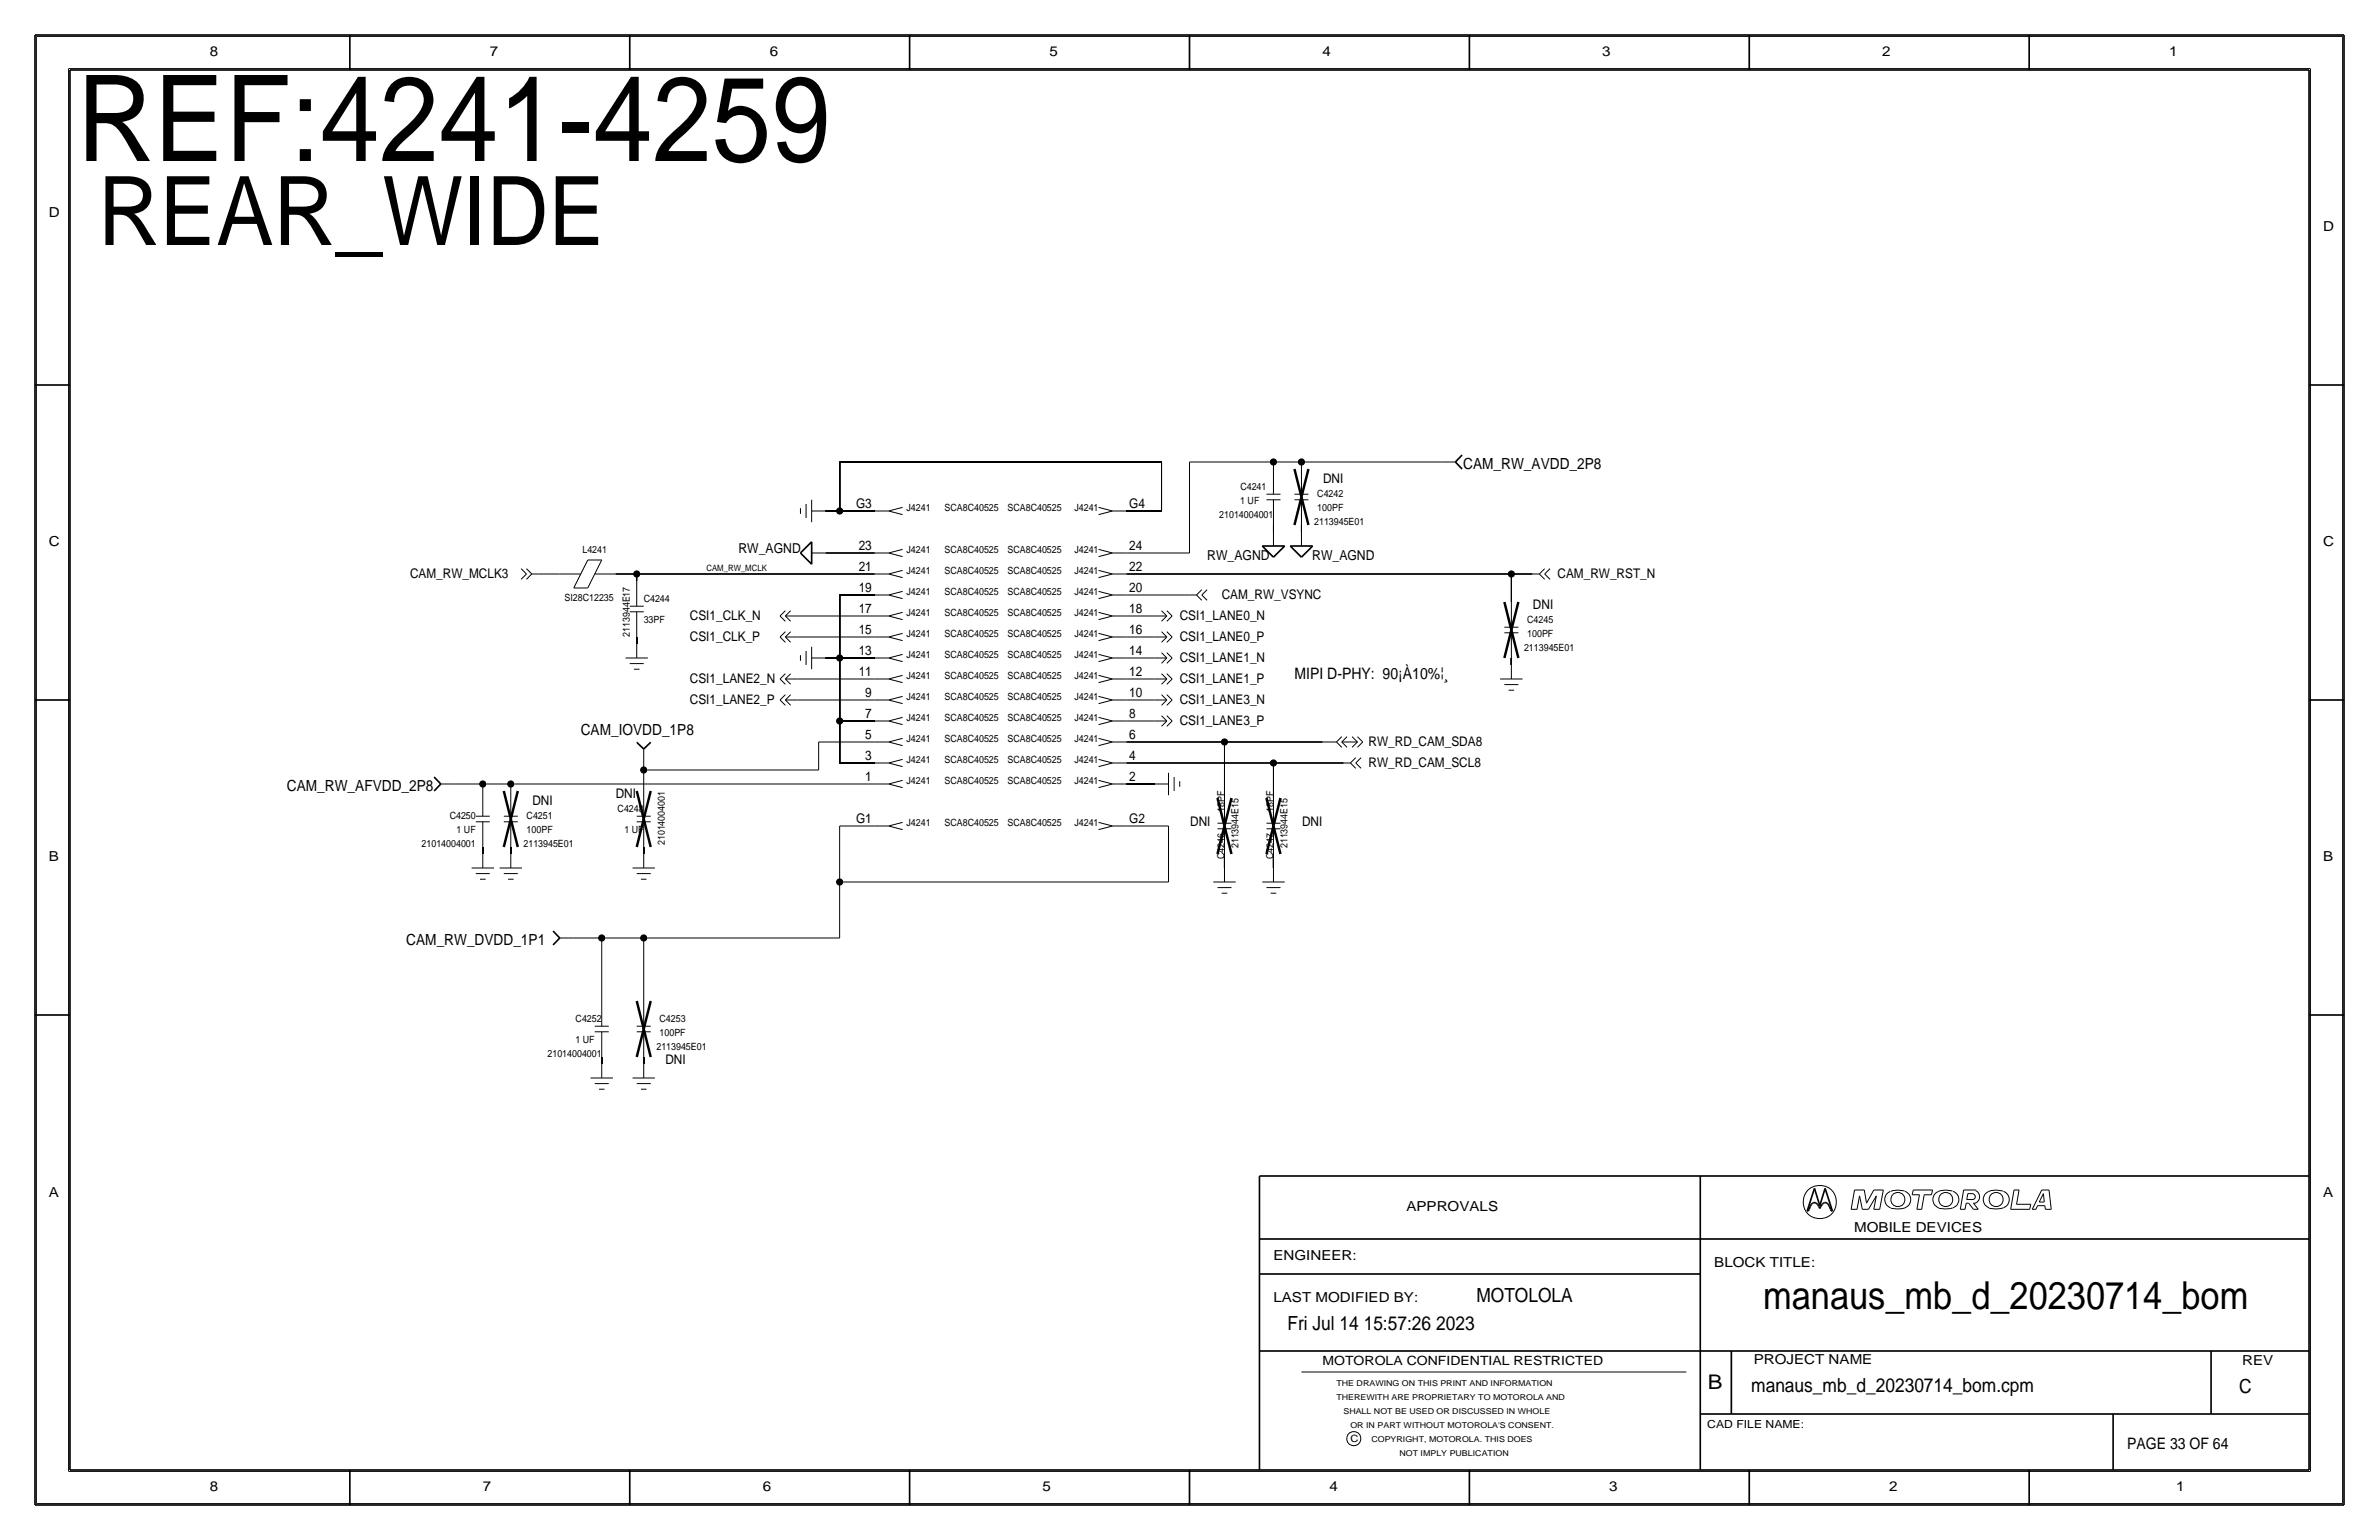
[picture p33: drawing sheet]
<svg xmlns="http://www.w3.org/2000/svg" width="432mm" height="279mm" viewBox="0 0 432 279" stroke-linecap="round" stroke-linejoin="round" font-family="sans-serif">
<defs><g id="words">
<text font-size="21.7" x="14" y="29.2">REF:4241-4259</text>
<text font-size="17.4" x="17.8" y="44.4">REAR_WIDE</text>
<text font-size="7" x="320" y="237.5">manaus_mb_d_20230714_bom</text>
<text font-size="3.7" x="310" y="252.1">B</text>
<g font-size="3.5">
<text x="268" y="236.2">MOTOLOLA</text>
<text x="233.7" y="241.3">Fri Jul 14 15:57:26 2023</text>
<text x="317.9" y="252.6">manaus_mb_d_20230714_bom.cpm</text>
<text x="406.4" y="252.7">C</text>
</g>
<g font-size="2.9">
<text x="234.9" y="123.2">MIPI D-PHY: 90¡À10%¦¸</text>
<text x="386.1" y="262.9">PAGE 33 OF 64</text>
</g>
<g font-size="2.8">
<text x="265.6" y="85.1">CAM_RW_AVDD_2P8</text>
<text x="105.4" y="133.3">CAM_IOVDD_1P8</text>
<text x="52.1" y="143.5">CAM_RW_AFVDD_2P8</text>
<text x="73.7" y="171.4">CAM_RW_DVDD_1P1</text>
</g>
<g font-size="2.5">
<text x="38.1" y="10.2">8</text>
<text x="88.9" y="10.2">7</text>
<text x="139.7" y="10.2">6</text>
<text x="190.5" y="10.2">5</text>
<text x="240" y="10.2">4</text>
<text x="290.8" y="10.2">3</text>
<text x="341.6" y="10.2">2</text>
<text x="393.7" y="10.2">1</text>
<text x="8.9" y="39.4">D</text>
<text x="421.6" y="41.9">D</text>
<text x="8.9" y="99.1">C</text>
<text x="134" y="100.3">RW_AGND</text>
<text x="219.1" y="101.6">RW_AGND</text>
<text x="238.2" y="101.6">RW_AGND</text>
<text x="421.6" y="99.1">C</text>
<text x="8.9" y="156.2">B</text>
<text x="421.6" y="156.2">B</text>
<text x="8.9" y="217.2">A</text>
<text x="255.3" y="219.7">APPROVALS</text>
<text x="421.6" y="217.2">A</text>
<text x="336.5" y="223.5">MOBILE DEVICES</text>
<text x="231.1" y="228.6">ENGINEER:</text>
<text x="311.1" y="229.9">BLOCK TITLE:</text>
<text x="231.1" y="236.2">LAST MODIFIED BY:</text>
<text x="318.3" y="247.5">PROJECT NAME</text>
<text x="407" y="247.6">REV</text>
<text x="38.1" y="270.5">8</text>
<text x="87.6" y="270.5">7</text>
<text x="138.4" y="270.5">6</text>
<text x="189.2" y="270.5">5</text>
<text x="241.3" y="270.5">4</text>
<text x="292.1" y="270.5">3</text>
<text x="342.9" y="270.5">2</text>
<text x="395" y="270.5">1</text>
</g>
<g font-size="2.4">
<text x="240.1" y="87.6">DNI</text>
<text x="155.4" y="92.2">G3</text>
<text x="205" y="92.2">G4</text>
<text x="155.9" y="99.8">23</text>
<text x="205" y="99.8">24</text>
<text x="74.4" y="104.9">CAM_RW_MCLK3</text>
<text x="155.9" y="107.4">19</text>
<text x="155.9" y="103.6">21</text>
<text x="205" y="103.6">22</text>
<text x="205" y="107.4">20</text>
<text x="282.7" y="104.9">CAM_RW_RST_N</text>
<text x="125.2" y="112.5">CSI1_CLK_N</text>
<text x="155.9" y="111.3">17</text>
<text x="205" y="111.3">18</text>
<text x="214.1" y="112.5">CSI1_LANE0_N</text>
<text x="221.7" y="108.7">CAM_RW_VSYNC</text>
<text x="278.2" y="110.5">DNI</text>
<text x="125.2" y="116.3">CSI1_CLK_P</text>
<text x="155.9" y="118.9">13</text>
<text x="155.9" y="115.1">15</text>
<text x="205" y="115.1">16</text>
<text x="205" y="118.9">14</text>
<text x="214.1" y="116.3">CSI1_LANE0_P</text>
<text x="125.2" y="124">CSI1_LANE2_N</text>
<text x="155.9" y="122.7">11</text>
<text x="205" y="122.7">12</text>
<text x="214.1" y="124">CSI1_LANE1_P</text>
<text x="214.1" y="120.1">CSI1_LANE1_N</text>
<text x="125.2" y="127.8">CSI1_LANE2_P</text>
<text x="157" y="130.3">7</text>
<text x="157" y="126.5">9</text>
<text x="205" y="130.3">8</text>
<text x="205" y="126.5">10</text>
<text x="214.1" y="127.8">CSI1_LANE3_N</text>
<text x="214.1" y="131.6">CSI1_LANE3_P</text>
<text x="157" y="137.9">3</text>
<text x="157" y="134.1">5</text>
<text x="205" y="134.1">6</text>
<text x="205" y="137.9">4</text>
<text x="248.4" y="135.4">RW_RD_CAM_SDA8</text>
<text x="157" y="141.7">1</text>
<text x="205" y="141.7">2</text>
<text x="248.4" y="139.2">RW_RD_CAM_SCL8</text>
<text x="96.6" y="146">DNI</text>
<text x="111.8" y="144.8">DNI</text>
<text x="155.4" y="149.4">G1</text>
<text x="205" y="149.4">G2</text>
<text x="216" y="149.9">DNI</text>
<text x="236.3" y="149.9">DNI</text>
<text x="120.8" y="193">DNI</text>
</g>
<text font-size="2.3" x="240" y="247.6">MOTOROLA CONFIDENTIAL RESTRICTED</text>
<text font-size="2" x="309.9" y="259.1">CAD FILE NAME:</text>
<g font-size="1.8">
<text x="225.1" y="88.9">C4241</text>
<text x="164.5" y="92.7">J4241</text>
<text x="171.5" y="92.7">SCA8C40525</text>
<text x="182.9" y="92.7">SCA8C40525</text>
<text x="195" y="92.7">J4241</text>
<text x="221.3" y="94">21014004001</text>
<text x="225.1" y="91.4">1 UF</text>
<text x="238.5" y="95.2">2113945E01</text>
<text x="239.1" y="92.7">100PF</text>
<text x="239.1" y="90.2">C4242</text>
<text x="105.7" y="100.3">L4241</text>
<text x="164.5" y="100.3">J4241</text>
<text x="171.4" y="100.3">SCA8C40525</text>
<text x="182.9" y="100.3">SCA8C40525</text>
<text x="195" y="100.3">J4241</text>
<text x="164.5" y="107.9">J4241</text>
<text x="164.5" y="104.1">J4241</text>
<text x="171.4" y="108">SCA8C40525</text>
<text x="171.4" y="104.1">SCA8C40525</text>
<text x="182.9" y="104.1">SCA8C40525</text>
<text x="182.9" y="108">SCA8C40525</text>
<text x="195" y="104.1">J4241</text>
<text x="195" y="107.9">J4241</text>
<text x="102.5" y="109">SI28C12235</text>
<text x="116.8" y="113">33PF</text>
<text x="116.8" y="109.2">C4244</text>
<text x="164.5" y="111.8">J4241</text>
<text x="171.4" y="111.8">SCA8C40525</text>
<text x="182.9" y="111.8">SCA8C40525</text>
<text x="195" y="111.8">J4241</text>
<text x="277.2" y="113">C4245</text>
<text x="114.3" y="115.6" transform="rotate(-90 114.3 115.6)">2113944E17</text>
<text x="164.5" y="115.6">J4241</text>
<text x="164.5" y="119.4">J4241</text>
<text x="171.5" y="119.4">SCA8C40525</text>
<text x="171.5" y="115.6">SCA8C40525</text>
<text x="182.9" y="115.6">SCA8C40525</text>
<text x="182.9" y="119.4">SCA8C40525</text>
<text x="195" y="115.6">J4241</text>
<text x="195" y="119.4">J4241</text>
<text x="276.6" y="118.1">2113945E01</text>
<text x="277.2" y="115.6">100PF</text>
<text x="164.5" y="123.2">J4241</text>
<text x="171.5" y="123.2">SCA8C40525</text>
<text x="182.9" y="123.2">SCA8C40525</text>
<text x="195" y="123.2">J4241</text>
<text x="164.5" y="130.8">J4241</text>
<text x="164.5" y="127">J4241</text>
<text x="171.4" y="130.8">SCA8C40525</text>
<text x="171.5" y="127">SCA8C40525</text>
<text x="182.9" y="130.8">SCA8C40525</text>
<text x="182.9" y="127">SCA8C40525</text>
<text x="195" y="130.8">J4241</text>
<text x="195" y="127">J4241</text>
<text x="164.5" y="134.6">J4241</text>
<text x="171.5" y="134.6">SCA8C40525</text>
<text x="182.9" y="134.6">SCA8C40525</text>
<text x="195" y="134.6">J4241</text>
<text x="164.5" y="142.2">J4241</text>
<text x="164.5" y="138.4">J4241</text>
<text x="171.4" y="142.2">SCA8C40525</text>
<text x="171.4" y="138.4">SCA8C40525</text>
<text x="182.9" y="142.2">SCA8C40525</text>
<text x="182.9" y="138.4">SCA8C40525</text>
<text x="195" y="142.2">J4241</text>
<text x="195" y="138.4">J4241</text>
<text x="81.6" y="148.6">C4250</text>
<text x="95.6" y="148.6">C4251</text>
<text x="112.1" y="147.3">C4248</text>
<text x="164.5" y="149.9">J4241</text>
<text x="171.4" y="149.9">SCA8C40525</text>
<text x="182.9" y="149.9">SCA8C40525</text>
<text x="195" y="149.9">J4241</text>
<text x="222.2" y="147.4" transform="rotate(-90 222.2 147.4)">18PF</text>
<text x="231.1" y="147.4" transform="rotate(-90 231.1 147.4)">18PF</text>
<text x="76.5" y="153.7">21014004001</text>
<text x="82.9" y="151.1">1 UF</text>
<text x="95" y="153.7">2113945E01</text>
<text x="95.6" y="151.1">100PF</text>
<text x="113.4" y="151.1">1 UF</text>
<text x="120.6" y="153.4" transform="rotate(-90 120.6 153.4)">21014004001</text>
<text x="222.2" y="155.9" transform="rotate(-90 222.2 155.9)">C4246</text>
<text x="224.8" y="153.9" transform="rotate(-90 224.8 153.9)">2113944E15</text>
<text x="231.1" y="155.9" transform="rotate(-90 231.1 155.9)">C4247</text>
<text x="233.7" y="153.9" transform="rotate(-90 233.7 153.9)">2113944E15</text>
<text x="104.5" y="185.4">C4252</text>
<text x="119.7" y="185.4">C4253</text>
<text x="99.4" y="191.8">21014004001</text>
<text x="104.5" y="189.2">1 UF</text>
<text x="119.1" y="190.5">2113945E01</text>
<text x="119.7" y="188">100PF</text>
<text x="245.1" y="261.6">C</text>
</g>
<text font-size="1.6" x="128.2" y="103.6">CAM_RW_MCLK</text>
<g font-size="1.5">
<text x="242.6" y="251.5">THE DRAWING ON THIS PRINT AND INFORMATION</text>
<text x="242.6" y="254">THEREWITH ARE PROPRIETARY TO MOTOROLA AND</text>
<text x="243.8" y="256.5">SHALL NOT BE USED OR DISCUSSED IN WHOLE</text>
<text x="245.1" y="259.1">OR IN PART WITHOUT MOTOROLA'S CONSENT.</text>
<text x="248.9" y="261.6">COPYRIGHT, MOTOROLA. THIS DOES</text>
<text x="254" y="264.2">NOT IMPLY PUBLICATION</text>
</g>
</g></defs>
<!-- layer: Nets -->
<g fill="none" stroke="#000" stroke-width=".18">
<path d="M149.9 92.7h2.5zM152.4 92.7h6.3zM152.4 83.8v8.9zM152.4 83.8h58.4zM204.5 92.7h6.3zM210.8 83.8v8.9zM215.9 83.8v16.5zM215.9 83.8h15.2zM231.1 95.2v1.3zM231.1 83.8v1.3zM231.1 83.8h5.1zM236.2 95.2v1.3z"/>
<path d="M236.2 83.8v1.3zM236.2 83.8h25.4zM97.8 104.1h3.8zM111.8 104.1h3.8zM115.6 115.6v1.2zM115.6 104.1v1.3zM115.6 104.1h43.1zM144.8 115.6h13.9zM144.8 111.8h13.9zM149.9 119.4h2.5zM149.9 100.3h8.8zM152.4 119.4v11.4z"/>
<path d="M152.4 119.4h6.3zM152.4 107.9v11.5zM152.4 107.9h6.3zM204.5 100.3h11.4zM204.5 104.1h69.8zM204.5 115.6h5zM204.5 107.9h11.4zM204.5 119.4h5zM204.5 111.8h5zM274.3 119.4v1.3zM274.3 104.1v5.1zM274.3 104.1h3.8z"/>
<path d="M116.8 139.7v3.8zM116.8 138.4v1.3zM116.8 139.7h31.8zM144.8 123.2h13.9zM144.8 127h13.9zM148.6 134.6v5.1zM148.6 134.6h10.1zM152.4 138.4h6.3zM152.4 130.8v7.6zM152.4 130.8h6.3zM204.5 134.6h17.7zM204.5 127h5z"/>
<path d="M204.5 130.8h5zM204.5 138.4h26.6zM204.5 123.2h5zM222.2 134.6v10.2zM222.2 134.6h17.8zM231.1 138.4v6.4zM231.1 138.4h12.7zM82.5 142.2h5.1zM87.6 153.7v1.2zM87.6 142.2v1.3zM87.6 142.2h5.1zM92.7 153.7v1.2z"/>
<path d="M92.7 142.2v1.3zM92.7 142.2h66zM116.8 153.7v1.2zM152.4 149.9h6.3zM152.4 149.9v10.1zM204.5 142.2h5zM204.5 149.9h7.6zM212.1 149.9v10.1zM222.2 154.9v2.6zM231.1 154.9v2.6zM104.1 170.2h5.1zM109.2 170.2v11.4z"/>
<path d="M109.2 170.2h7.6zM116.8 170.2v11.4zM116.8 170.2h35.6zM152.4 160v10.2zM152.4 160h59.7zM109.2 191.8v1.2zM116.8 191.8v1.2z"/>
</g>
<g fill="#000" stroke="#000" stroke-width=".18">
<circle cx="152.4" cy="92.7" r=".56"/>
<circle cx="231.1" cy="83.8" r=".56"/>
<circle cx="236.2" cy="83.8" r=".56"/>
<circle cx="115.6" cy="104.1" r=".56"/>
<circle cx="152.4" cy="119.4" r=".56"/>
<circle cx="274.3" cy="104.1" r=".56"/>
<circle cx="116.8" cy="139.7" r=".56"/>
<circle cx="152.4" cy="130.8" r=".56"/>
<circle cx="222.2" cy="134.6" r=".56"/>
<circle cx="231.1" cy="138.4" r=".56"/>
<circle cx="87.6" cy="142.2" r=".56"/>
<circle cx="92.7" cy="142.2" r=".56"/>
<circle cx="109.2" cy="170.2" r=".56"/>
<circle cx="116.8" cy="170.2" r=".56"/>
<circle cx="152.4" cy="160" r=".56"/>
</g>
<!-- layer: Components -->
<g fill="none" stroke="#000" stroke-width=".18">
<path d="M145.3 92.2v1zM146.3 91.4v2.6zM147.3 92.7h2.6zM147.3 90.7v4zM158.7 92.7h2.6zM161.3 92.7l2.5-.7zM161.3 92.7l2.5 .7zM199.4 93.4l2.5-.7zM199.4 92l2.5 .7zM199.4 99.7l2.5 .6zM201.9 92.7h2.6zM229.9 89.7h2.5z"/>
<path d="M229.9 90.7h2.5zM231.1 96.5v2.6zM231.1 90.7v4.5zM231.1 85.1v4.6zM234.9 89.7h2.6zM234.9 90.7h2.6zM236.2 96.5v2.6zM236.2 90.7v4.5zM236.2 85.1v4.6zM261.6 83.8h2.6zM94.6 105.1l1-1zM94.6 103.2l1 .9z"/>
<path d="M95.6 103.2l.9 .9zM96.5 104.1l-.9 1zM96.5 104.1h1.3zM101.6 104.1h3.8zM104.1 106.7h2.6zM106.7 101.6l-2.6 5.1zM106.7 101.6h2.5zM107.9 104.1h3.9zM109.2 101.6l-2.5 5.1zM113.5 119.4h4.1zM114.3 110h2.5zM114.3 111h2.5z"/>
<path d="M115.6 111v4.6zM115.6 105.4v4.6zM115.6 116.8v2.6zM141.6 111.8l.9-1zM141.6 111.8l.9 .9zM141.6 115.6l.9-1zM141.6 115.6l.9 .9zM142.5 111.8h2.3zM142.5 111.8l1-1zM142.5 111.8l1 .9zM142.5 115.6h2.3zM142.5 115.6l1 .9z"/>
<path d="M143.5 114.6l-1 1zM145.3 118.9v1zM146.3 118.1v2.6zM147.3 100.3h2.6zM147.3 119.4h2.6zM147.3 117.3v4.1zM158.7 104.1h2.6zM158.7 100.3h2.6zM158.7 107.9h2.6zM158.7 111.8h2.6zM158.7 115.6h2.6zM158.7 119.4h2.6z"/>
<path d="M161.3 104.1l2.5-.6zM161.3 104.1l2.5 .7zM161.3 100.3l2.5-.6zM161.3 100.3l2.5 .7zM161.3 107.9l2.5-.6zM161.3 107.9l2.5 .7zM161.3 111.8l2.5-.7zM161.3 111.8l2.5 .6zM161.3 115.6l2.5-.7zM161.3 115.6l2.5 .6zM161.3 119.4l2.5-.7zM161.3 119.4l2.5 .6z"/>
<path d="M199.4 112.4l2.5-.6zM199.4 111.1l2.5 .7zM199.4 116.2l2.5-.6zM199.4 114.9l2.5 .7zM199.4 108.6l2.5-.7zM199.4 107.3l2.5 .6zM199.4 104.8l2.5-.7zM199.4 103.5l2.5 .6zM199.4 101l2.5-.7zM199.4 118.7l2.5 .7zM201.9 111.8h2.6zM201.9 115.6h2.6z"/>
<path d="M201.9 107.9h2.6zM201.9 104.1h2.6zM201.9 100.3h2.6zM201.9 119.4h2.6zM209.5 111.8h2.3zM209.5 115.6h2.3zM209.5 119.4h2.3zM210.8 110.8l1 1zM210.8 112.7l1-.9zM210.8 114.6l1 1zM210.8 116.5l1-.9zM210.8 118.4l1 1z"/>
<path d="M211.8 110.8l1 1zM211.8 112.7l1-.9zM211.8 114.6l1 1zM211.8 116.5l1-.9zM211.8 118.4l1 1zM215.9 107.9h1.3zM217.2 107.9l.9-.9zM217.2 107.9l.9 1zM218.1 107.9l1 1zM218.1 107.9l1-.9zM273 113.8h2.6zM273 114.8h2.6z"/>
<path d="M274.3 114.8v4.6zM274.3 109.2v4.6zM278.1 104.1h1.3zM279.4 104.1l1 1zM280.4 104.1l.9 1zM280.4 103.2l-1 .9zM281.3 103.2l-.9 .9zM114.3 120.4h2.5zM115.1 121.4h1zM116.8 135.9v2.5zM141.6 123.2l.9 1zM141.6 127l.9-1z"/>
<path d="M141.6 127l.9 1zM142.5 122.2l-.9 1zM142.5 123.2h2.3zM142.5 123.2l1 1zM142.5 127h2.3zM142.5 127l1-1zM142.5 127l1 1zM143.5 122.2l-1 1zM158.7 130.8h2.6zM158.7 123.2h2.6zM158.7 127h2.6zM158.7 138.4h2.6z"/>
<path d="M158.7 134.6h2.6zM161.3 130.8l2.5-.7zM161.3 130.8l2.5 .7zM161.3 123.2l2.5-.7zM161.3 123.2l2.5 .7zM161.3 127l2.5-.7zM161.3 127l2.5 .7zM161.3 138.4l2.5-.6zM161.3 138.4l2.5 .7zM161.3 134.6l2.5-.6zM161.3 134.6l2.5 .7zM199.4 139.1l2.5-.7z"/>
<path d="M199.4 137.8l2.5 .6zM199.4 135.3l2.5-.7zM199.4 134l2.5 .6zM199.4 131.5l2.5-.7zM199.4 130.1l2.5 .7zM199.4 123.9l2.5-.7zM199.4 122.5l2.5 .7zM199.4 120l2.5-.6zM199.4 127.7l2.5-.7zM199.4 126.3l2.5 .7zM201.9 138.4h2.6zM201.9 134.6h2.6z"/>
<path d="M201.9 130.8h2.6zM201.9 123.2h2.6zM201.9 127h2.6zM209.5 123.2h2.3zM209.5 127h2.3zM209.5 130.8h2.3zM210.8 120.3l1-.9zM210.8 122.2l1 1zM210.8 124.2l1-1zM210.8 126l1 1zM210.8 128l1-1zM210.8 129.8l1 1z"/>
<path d="M210.8 131.8l1-1zM211.8 120.3l1-.9zM211.8 122.2l1 1zM211.8 124.2l1-1zM211.8 126l1 1zM211.8 128l1-1zM211.8 129.8l1 1zM211.8 131.8l1-1zM240 134.6h2.6zM242.6 134.6l.9 1zM242.6 134.6l.9-.9zM243.5 134.6l1 1z"/>
<path d="M243.5 134.6l1-.9zM243.5 134.6h2.9zM243.8 138.4h1.3zM245.1 138.4l1 1zM245.4 135.6l1-1zM245.4 133.7l1 .9zM246.1 138.4l.9 1zM246.1 137.5l-1 .9zM246.4 133.7l.9 .9zM247 137.5l-.9 .9zM247.3 134.6l-.9 1zM272.3 123.2h4.1z"/>
<path d="M273 124.2h2.6zM273.8 125.2h1zM274.3 120.7v2.5zM80 142.2h2.5zM85.6 157.5h4.1zM86.4 148.1h2.5zM86.4 149.1h2.5zM86.4 158.5h2.5zM87.1 159.5h1zM87.6 149.1v4.6zM87.6 143.5v4.6zM87.6 154.9v2.6z"/>
<path d="M90.7 157.5h4zM91.4 148.1h2.6zM91.4 149.1h2.6zM91.4 158.5h2.6zM92.2 159.5h1zM92.7 149.1v4.6zM92.7 143.5v4.6zM92.7 154.9v2.6zM114.8 157.5h4.1zM115.6 148.1h2.5zM115.6 149.1h2.5zM115.6 158.5h2.5z"/>
<path d="M116.3 159.5h1zM116.8 149.1v4.6zM116.8 143.5v4.6zM116.8 154.9v2.6zM158.7 142.2h2.6zM158.7 149.9h2.6zM161.3 142.2l2.5-.6zM161.3 142.2l2.5 .7zM161.3 149.9l2.5-.7zM161.3 149.9l2.5 .6zM199.4 150.5l2.5-.6zM199.4 149.2l2.5 .7z"/>
<path d="M199.4 142.9l2.5-.7zM199.4 141.6l2.5 .6zM201.9 149.9h2.6zM201.9 142.2h2.6zM209.5 142.2h2.6zM212.1 140.2v4.1zM213.1 141v2.5zM214.1 141.7v1zM221 149.4h2.5zM221 150.4h2.5zM222.2 150.4v4.5zM222.2 144.8v4.6z"/>
<path d="M222.2 157.5v2.5zM229.9 149.4h2.5zM229.9 150.4h2.5zM231.1 150.4v4.5zM231.1 144.8v4.6zM231.1 157.5v2.5zM101.6 170.2h2.5zM220.2 160h4.1zM221 161h2.5zM221.7 162.1h1.1zM229.1 160h4.1zM229.9 161h2.5z"/>
<path d="M230.6 162.1h1zM107.2 195.6h4.1zM107.9 186.2h2.6zM107.9 187.2h2.6zM107.9 196.6h2.6zM108.7 197.6h1zM109.2 187.2v4.6zM109.2 181.6v4.6zM109.2 193v2.6zM114.8 195.6h4.1zM115.6 186.2h2.5zM115.6 187.2h2.5z"/>
<path d="M115.6 196.6h2.5zM116.3 197.6h1zM116.8 187.2v4.6zM116.8 181.6v4.6zM116.8 193v2.6z"/>
</g>
<g fill="none" stroke="#000" stroke-width=".3">
<path d="M147.3 98.3l-2 2zM147.3 98.3v4.1zM229.1 99.1h4.1zM229.1 99.1l2 2zM233.2 99.1l-2.1 2zM234.2 99.1h4.1zM234.2 99.1l2 2zM264.2 83.8l1.2 1.3zM265.4 82.5l-1.2 1.3zM145.3 100.3l2 2.1zM236.2 101.1l2.1-2zM115.6 134.7l1.2 1.2z"/>
<path d="M116.8 135.9l1.3-1.2zM78.8 141l1.2 1.2zM80 142.2l-1.2 1.3zM100.4 168.9l1.2 1.3zM101.6 170.2l-1.2 1.2z"/>
</g>
<g fill="none" stroke="#000" stroke-width=".45">
<path d="M234.9 85.1l2.6 10.1zM237.5 85.1l-2.6 10.1zM273 109.2l2.6 10.2zM275.6 109.2l-2.6 10.2zM91.4 143.5l2.6 10.2zM94 143.5l-2.6 10.2zM115.6 143.5l2.5 10.2zM118.1 143.5l-2.5 10.2zM221 144.8l2.5 10.1zM223.5 144.8l-2.5 10.1zM229.9 144.8l2.5 10.1zM232.4 144.8l-2.5 10.1z"/>
<path d="M115.6 181.6l2.5 10.2zM118.1 181.6l-2.5 10.2z"/>
</g>
<!-- layer: Page Border and Title Block -->
<g fill="none" stroke="#000" stroke-width=".3">
<path d="M6.3 6.4h419.1zM6.3 6.4v266.6zM12.7 12.7h406.4zM12.7 12.7v254zM63.5 6.4v6.3zM114.3 6.4v6.3zM165.1 6.4v6.3zM215.9 6.4v6.3zM266.7 6.4v6.3zM317.5 6.4v6.3zM368.3 6.4v6.3zM419.1 12.7v254z"/>
<path d="M425.4 6.4v266.6zM6.3 69.8h6.4zM419.1 69.8h6.3zM6.3 127h6.4zM419.1 127h6.3zM6.3 184.1h6.4zM419.1 184.1h6.3zM228.6 213.4v53.3zM228.6 213.4h190.5zM308.6 213.4v53.3zM328 219.7h.2zM328.4 219.4l-.2 .3z"/>
<path d="M328.6 218.8l-.2 .6zM328.8 218.5l-.2 .3zM329 218.3l.2-.1zM329 218.3l-.2 .2zM329.2 218.2h.2zM329.3 215.6l1 3.1zM329.3 215.6l-1.3 4.1zM329.4 218.2l.2 .1zM329.6 218.3l.3 .2zM329.9 218.5l.2 .3zM330.1 218.8l.2 .5zM330.5 218.8l-.2 .5z"/>
<path d="M330.8 218.5l-.3 .3zM331 218.3l-.2 .2zM331 218.3l.2-.1zM331.2 218.2h.2zM331.3 215.6l1.3 4.1zM331.3 215.6l-1 3.1zM331.4 218.2l.2 .1zM331.6 218.3l.2 .2zM331.8 218.5l.2 .3zM332 218.8l.3 .6zM332.3 219.4l.1 .3zM332.4 219.7h.2z"/>
<path d="M228.6 224.8h190.5zM228.6 231.1h80zM228.6 245.1h190.5zM308.6 256.5h110.5zM314.2 245.1v11.4zM383.5 256.5v10.2zM401.3 245.1v11.4zM6.3 273h419.1zM12.7 266.7h406.4zM63.5 266.7v6.3zM114.3 266.7v6.3zM165.1 266.7v6.3z"/>
<path d="M215.9 266.7v6.3zM266.7 266.7v6.3zM317.5 266.7v6.3zM368.3 266.7v6.3z"/>
</g>
<g fill="none" stroke="#000" stroke-width=".18">
<path d="M6.6 6.6h418.6zM6.6 6.6v266.2zM12.4 12.4h407zM12.4 12.4v254.6zM419.4 12.4v254.6zM425.2 6.6v266.2zM336 219.4h1.1zM336.6 215.9h1.8zM336.6 215.9l-.6 3.5zM337.5 217l-.4 2.4zM337.5 217l.5 2.4zM338 219.4h1.1z"/>
<path d="M338.4 215.9l.4 2.4zM340.1 215.9l-1.3 2.4zM340.1 215.9h1.7zM340.1 219.4h1.1zM340.6 217l-.5 2.4zM340.6 217l-1.5 2.4zM341.8 215.9l-.6 3.5zM343.1 216.2a1.6 1.6 0 0 0-1 1.5 1.6 1.6 0 0 0 1.1 1.5M345.7 216.1h-.2a4 4 0 0 0-2.3 .1M345.7 216.2a1.59 1.59 0 0 1 1.1 1.5 1.59 1.59 0 0 1-1.1 1.5 5.1 5.1 0 0 1-2.5 0M347.1 216.8h1.3zM347.3 215.9l-.2 .9z"/>
<path d="M347.3 215.9h3.5zM347.9 219.4h.9zM348.4 216.8l-.5 2.6zM349.2 216.8l-.4 2.6zM349.2 216.8h1.4zM350.8 215.9l-.2 .9zM354.4 216.1a3.1 3.1 0 0 0-3.3 .7 1.62 1.62 0 0 0 .8 2.4M354.4 219.2a5.1 5.1 0 0 1-2.5 0M354.5 216.2a1.59 1.59 0 0 1 1 1.5 1.59 1.59 0 0 1-1 1.5M355.8 219.4h.9zM356.4 215.9l-.6 3.5zM356.4 215.9h2.2z"/>
<path d="M356.9 218.3h.4zM356.9 218.3l-.2 1.1zM357 217.6h1.2zM357.2 216.6l-.2 1zM357.2 216.6h1zM357.3 218.3l.9 1.1zM358.1 216.7a.5 .5 0 0 1 .4 .4 .5 .5 0 0 1-.4 .5M358.2 219.4h.9zM358.2 218.3l.9 1.1zM358.2 218.3h.4zM358.5 216a1.24 1.24 0 0 1 .8 1.1 1.24 1.24 0 0 1-.8 1.2M363.5 216.1a3.1 3.1 0 0 0-3.3 .7 1.62 1.62 0 0 0 .8 2.4"/>
<path d="M363.6 219.2a5.1 5.1 0 0 1-2.6 0M363.6 216.2a1.59 1.59 0 0 1 1.1 1.5 1.59 1.59 0 0 1-1.1 1.5M364.9 219.4h3.5zM365.6 215.9l-.7 3.5zM365.6 215.9h.9zM366 218.5h2.6zM366.5 215.9l-.5 2.6zM368.6 218.5l-.2 .9zM368.9 219.4h.6zM369.8 218.7l-.3 .7zM369.8 218.7h1.3zM370.1 218.1h.9z"/>
<path d="M370.6 215.9l-1.7 3.5zM370.6 215.9h1.3zM370.9 216.6l-.8 1.5zM370.9 216.6l.1 1.5zM371.1 218.7l.1 .7zM371.2 219.4h1.1zM371.9 215.9l.4 3.5zM236.2 248.9h69.9zM6.6 272.8h418.6zM12.4 267h407z"/>
<circle cx="330.3" cy="218.1" r="3"/>
<circle cx="344.5" cy="217.6" r="1.28"/>
<circle cx="353.2" cy="217.6" r="1.28"/>
<circle cx="362.3" cy="217.6" r="1.28"/>
<circle cx="245.7" cy="261" r="1.28"/>
</g>
<use href="#words"/>
</svg>
